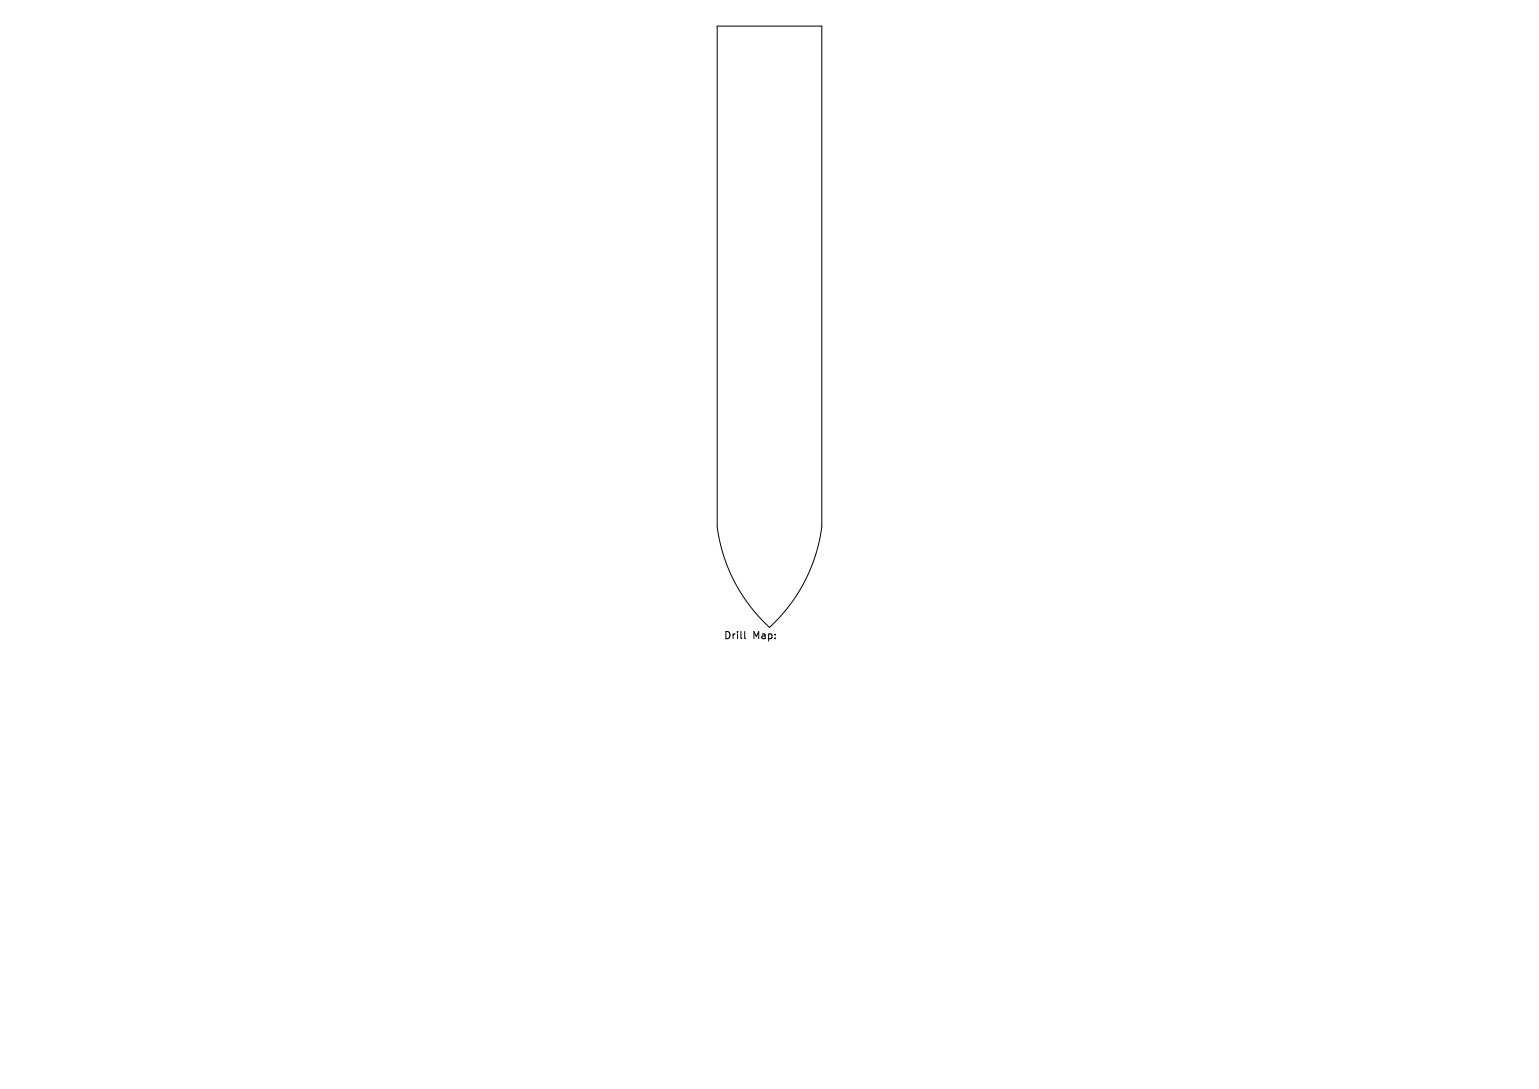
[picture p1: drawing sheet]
<svg xmlns="http://www.w3.org/2000/svg" width="297mm" height="210mm" viewBox="0 0 297 210" stroke-linecap="round" stroke-linejoin="round" font-family="sans-serif">
<defs><g id="words">
<g font-size="1.9">
<text x="139.8" y="123.4">Drill</text>
<text x="145.2" y="123.4">Map:</text>
</g>
</g></defs>
<path d="M138.4 5h20.2v96.6a31.9 31.9 0 0 1-10.1 19.4 31.9 31.9 0 0 1-10.1-19.4zM143.7 121.8v1.2l.2 .2" fill="none" stroke="#000" stroke-width=".19"/>
<use href="#words"/>
</svg>
